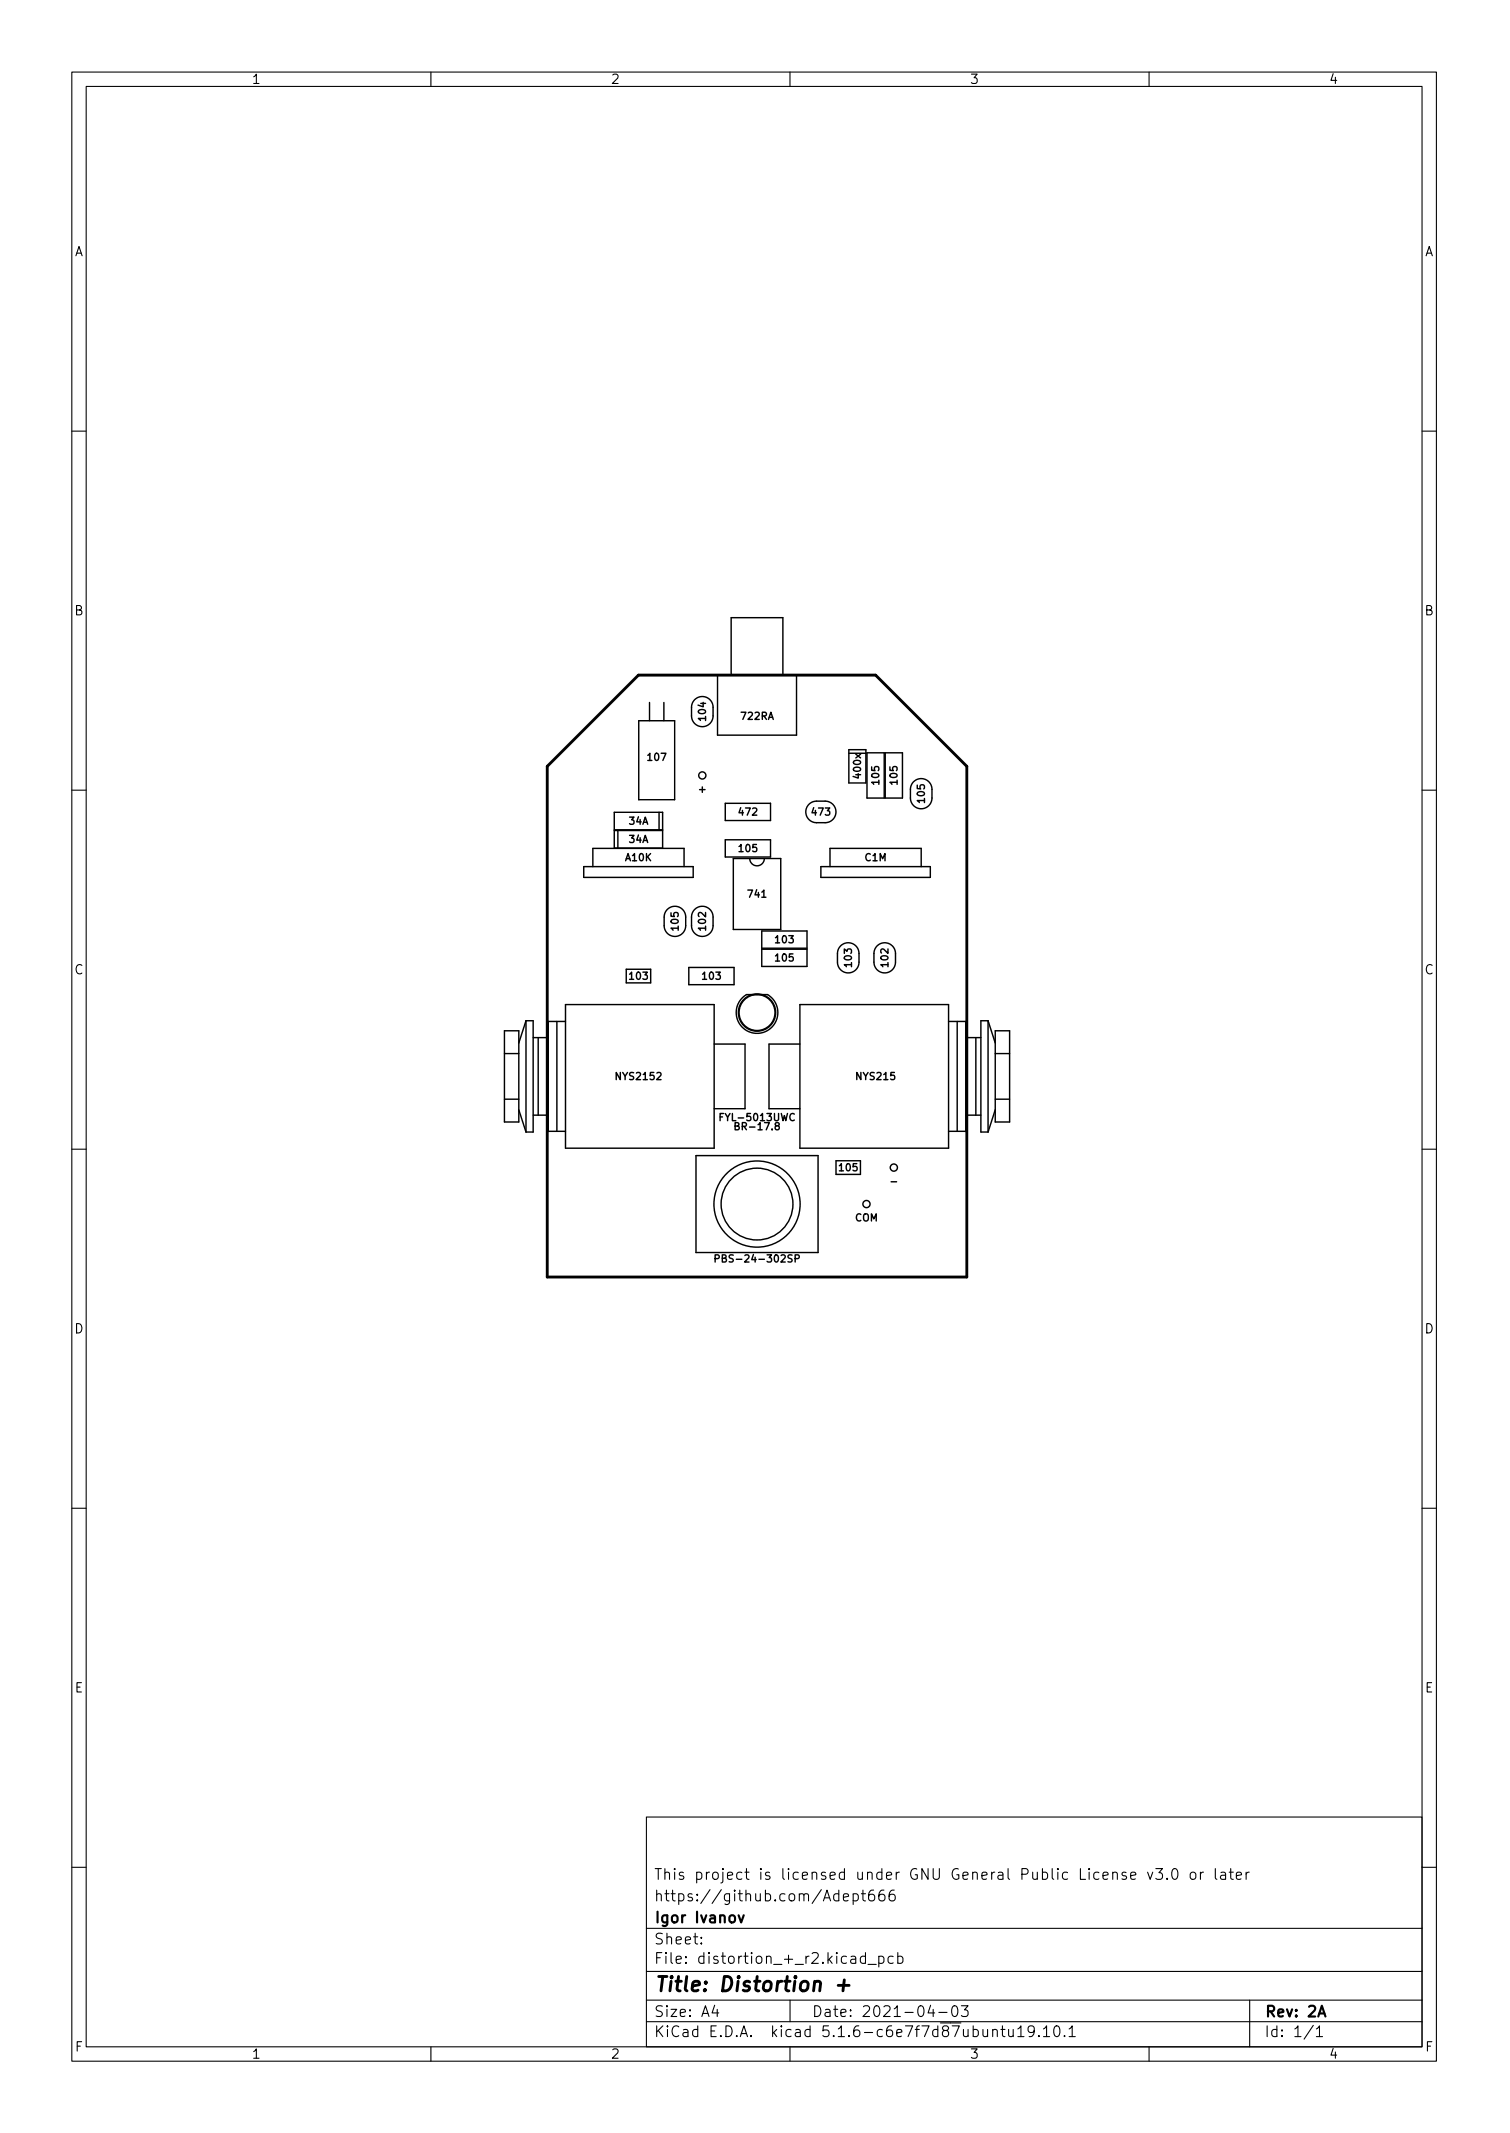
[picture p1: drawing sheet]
<svg xmlns="http://www.w3.org/2000/svg" width="210mm" height="297mm" viewBox="0 0 210 297" stroke-linecap="round" stroke-linejoin="round" font-family="sans-serif">
<defs><g id="words">
<text font-size="2.8" x="91" y="277.3">Title: Distortion +</text>
<g font-size="2.1">
<text x="91" y="261.8">This project is licensed under GNU General Public License v3.0 or later</text>
<text x="91" y="267.8">Igor Ivanov</text>
<text x="91" y="264.8">https://github.com/Adept666</text>
<text x="91" y="273.5">File: distortion_+_r2.kicad_pcb</text>
<text x="91" y="270.8">Sheet:</text>
<text x="91" y="280.9">Size: A4</text>
<text x="113" y="280.9">Date: 2021-04-03</text>
<text x="176" y="280.9">Rev: 2A</text>
<text x="91" y="283.7">KiCad E.D.A. kicad 5.1.6-c6e7f7d87ubuntu19.10.1</text>
<text x="176" y="283.7">Id: 1/1</text>
</g>
<g font-size="1.8">
<text x="35" y="11.7">1</text>
<text x="85" y="11.7">2</text>
<text x="135" y="11.7">3</text>
<text x="185" y="11.7">4</text>
<text x="10.3" y="35.7">A</text>
<text x="198.4" y="35.7">A</text>
<text x="10.3" y="85.7">B</text>
<text x="198.4" y="85.7">B</text>
<text x="10.3" y="135.7">C</text>
<text x="198.4" y="135.7">C</text>
<text x="10.3" y="185.7">D</text>
<text x="198.4" y="185.7">D</text>
<text x="10.4" y="235.7">E</text>
<text x="198.4" y="235.7">E</text>
<text x="10.4" y="285.7">F</text>
<text x="35" y="286.7">1</text>
<text x="85" y="286.7">2</text>
<text x="135" y="286.7">3</text>
<text x="185" y="286.7">4</text>
<text x="198.5" y="285.7">F</text>
</g>
<g font-size="1.4">
<text x="98.3" y="100.3" transform="rotate(-90 98.3 100.3)">104</text>
<text x="103.2" y="100.2">722RA</text>
<text x="90.3" y="105.9">107</text>
<text x="97.4" y="110.4">+</text>
<text x="103" y="113.6">472</text>
<text x="113.1" y="113.6">473</text>
<text x="119.9" y="108.3" transform="rotate(-90 119.9 108.3)">400x</text>
<text x="122.4" y="109.1" transform="rotate(-90 122.4 109.1)">105</text>
<text x="125" y="109.1" transform="rotate(-90 125 109.1)">105</text>
<text x="128.8" y="111.7" transform="rotate(-90 128.8 111.7)">105</text>
<text x="87.1" y="119.9">A10K</text>
<text x="87.6" y="117.4">34A</text>
<text x="87.6" y="114.8">34A</text>
<text x="103" y="118.6">105</text>
<text x="120.4" y="119.9">C1M</text>
<text x="104.2" y="125">741</text>
<text x="94.5" y="129.5" transform="rotate(-90 94.5 129.5)">105</text>
<text x="98.3" y="129.5" transform="rotate(-90 98.3 129.5)">102</text>
<text x="108.1" y="131.3">103</text>
<text x="87.7" y="136.4">103</text>
<text x="97.9" y="136.4">103</text>
<text x="108.1" y="133.9">105</text>
<text x="118.6" y="134.5" transform="rotate(-90 118.6 134.5)">103</text>
<text x="123.7" y="134.5" transform="rotate(-90 123.7 134.5)">102</text>
<text x="85.9" y="150.4">NYS2152</text>
<text x="119.3" y="150.4">NYS215</text>
<text x="100.7" y="156.1">FYL-5013UWC</text>
<text x="102.8" y="157.4">BR-17.8</text>
<text x="116.9" y="163.1">105</text>
<text x="124.2" y="165">-</text>
<text x="119" y="170.1">COM</text>
<text x="100.6" y="175.8">PBS-24-302SP</text>
</g>
</g></defs>
<g fill="none" stroke="#000" stroke-width=".15">
<path d="M10 10h190v277h-190zM12 12h186v273h-186zM60 10v2M110 10v2M160 10v2M10 60h2M198 60h2M10 110h2M198 110h2M10 160h2M198 160h2M10 210h2"/>
<path d="M198 210h2M90 253h108v32h-108zM10 260h2M90 278.5h108M90 274.5h108M90 268.5h108M97.7 270.6v.1l-.1-.1h.1v.1M97.7 269.8v.1h-.1l.1-.1v.1M99.5 279.2l-.3 1.1h.9M99.9 279.8v1M110 278.5v3M117.4 264.2l.8-.1-.1-.3-.4-.1-.3 .2 .1 .7 .2 .1 .4-.1"/>
<path d="M118.8 263.8l.4-.1 .3 .3v.4l-.1 .2-.2 .1-.4-.1M118.8 263.7v1.5M119.9 263.7h.6M120.2 263.2v1.3v.1l.3 .1M120.5 272.5l-.4-.1-.3 .3v.4l.1 .2 .2 .1 .4-.1M120.5 271.9v1.5M120.9 273.6h1.1M121.7 263.2a.59 .59 0 0 0-.8 .7v.5l.2 .2 .4 .1 .2-.1 .1-.5-.1-.2-.5-.1-.3 .3M122.4 272.5l.4-.1 .3 .3v.4l-.2 .2-.1 .1-.4-.1M122.4 272.4v1.5M123.1 263.2a.59 .59 0 0 0-.7 .7v.5l.1 .2 .4 .1 .3-.1v-.5l-.1-.2-.4-.1-.3 .3M124.4 272.5l-.5-.1-.2 .3v.4l.1 .2 .1 .1 .5-.1"/>
<path d="M124.5 263.2a.59 .59 0 0 0-.7 .7v.5l.1 .2 .5 .1 .2-.1 .1-.5-.2-.2-.4-.1-.3 .3M125 272.5l.4-.1 .3 .3v.4l-.1 .2-.2 .1-.4-.1M125 271.9v1.5M129.6 279.2l-.4 1.1h1M129.9 279.8v1M132.7 279.5a.36 .36 0 0 1 .3-.2 .36 .36 0 0 1 .3 .3 .77 .77 0 0 1-.4 1.2 .91 .91 0 0 1-.2-1.3zM133.9 279.3h.9l-.5 .6a.41 .41 0 0 1 .5 .3v.3l-.1 .2-.6 .1-.2-.1M157.4 261.2l.8-.1-.1-.3-.4-.1-.3 .2 .1 .7 .2 .1 .4-.1M159.8 260.7l.4 1 .3-1M160.9 260.2h1l-.5 .6a.41 .41 0 0 1 .5 .3v.3l-.2 .2-.5 .1-.3-.1M162.5 261.6h.1l-.1 .1-.1-.1h.1v.1M163.3 260.4a.36 .36 0 0 1 .4-.2 .36 .36 0 0 1 .2 .3 .77 .77 0 0 1-.4 1.2 .91 .91 0 0 1-.2-1.3z"/>
<path d="M165.9 260.8a.41 .41 0 0 1 .6 .2v.4a.41 .41 0 0 1-.4 .3 .41 .41 0 0 1-.4-.3v-.4zM167.2 260.7v1M167.6 260.7l-.3 .1-.1 .2M169.2 260.2v1.3l.2 .2M170 260.8l.2-.1 .4 .1 .1 .9M170.7 261.1h-.5a.29 .29 0 0 0-.3 .3 .29 .29 0 0 0 .3 .3l.5-.1M171.2 260.7h.5M171.4 260.2v1.3v.1l.3 .1M172.2 261.2l.7-.1-.1-.3-.4-.1-.2 .2v.7l.2 .1 .4-.1M173.5 260.7v1M173.9 260.7l-.2 .1-.2 .2M174 278.5v6.5"/>
<path d="M198 260h2M60 285v2M90 281.5h108M110 285v2M130.7 280.2h1.2M138.2 282.8a.37 .37 0 0 1 .7 0v.8M139.4 282.6h.5M139.6 282.1v1.3l.1 .1 .2 .1M140.4 282.6l.1 .9a.41 .41 0 0 0 .6 0M141.1 282.6v1M141.7 282.5l.5-.4v1.5M141.7 283.6h.9"/>
<path d="M144 282.8l-.3 .2h-.4l-.1-.2v-.4l.1-.2 .4-.1 .2 .2a.99 .99 0 0 1-.3 1.3h-.3M144.7 283.5v.1l-.1-.1h.1v.1M145.3 282.5l.4-.4v1.5M145.3 283.6h.9M146.9 282.2a.36 .36 0 0 1 .6 .2 .77 .77 0 0 1-.4 1.2 1 1 0 0 1-.2-1.4zM148.2 283.5h.1l-.1 .1v-.1v.1M148.9 282.5l.4-.4v1.5M148.9 283.6h.8M160 285v2M182.9 282l-1.3 2M183.3 282.5l.4-.4v1.5M183.3 283.6h.9"/>
</g>
<path d="M102.8 266.7l.4 1 .4-1M183.6 280.8l.5-1.5 .5 1.5" fill="none" stroke="#000" stroke-width=".3"/>
<path d="M76.2 106.7l12.7-12.7h33l12.7 12.7v71.1h-58.4zM116.7 276.5h1.5M117.6 275.7l-.2 1.5" fill="none" stroke="#000" stroke-width=".4"/>
<g fill="none" stroke="#000" stroke-width=".2">
<path d="M90.4 97.8v2.6M92.4 97.8v2.6M96.7 97.4a1.5 1.5 0 0 1 1.7-.3 1.5 1.5 0 0 1 .9 1.4v1.2a1.5 1.5 0 0 1-1.5 1.5 1.5 1.5 0 0 1-1.5-1.5v-1.5zM99.9 94h11v8.4h-11zM101.8 94v-8h7.2v8M85.5 115.7h6.8v2.4h-6.8zM85.5 113.1h6.8v2.5h-6.8zM86 115.7v2.4M88.9 100.4h5v11h-5zM91.8 113.1v2.5M101 116.9h6.3v2.4h-6.3zM101 111.9h6.3v2.4h-6.3z"/>
<path d="M102.1 119.6h6.6v9.8h-6.6zM104.4 119.6a1.02 1.02 0 0 0 1 1 1.02 1.02 0 0 0 1-1M112.6 112l.8-.4h1.5a1.5 1.5 0 0 1 1.5 1.5 1.5 1.5 0 0 1-1.5 1.5h-1.2a1.5 1.5 0 0 1-1.4-1 1.5 1.5 0 0 1 .3-1.6zM118.2 104.4h2.4v4.6h-2.4zM118.2 104.9h2.4M120.7 104.8h2.4v6.3h-2.4zM123.3 104.8h2.4v6.3h-2.4zM127.2 108.9a1.5 1.5 0 0 1 1.6-.4 1.5 1.5 0 0 1 1 1.4v1.2a1.5 1.5 0 0 1-1.5 1.5 1.5 1.5 0 0 1-1.5-1.5v-1.4zM78.7 139.9h20.7v20h-20.7zM81.3 120.7h15.2v1.5h-15.2zM82.5 120.7v-2.6h12.7v2.6M87.2 135h3.4v1.9h-3.4z"/>
<path d="M92.9 126.6a1.5 1.5 0 0 1 1.7-.3 1.5 1.5 0 0 1 .9 1.4v1.2a1.5 1.5 0 0 1-1.5 1.5 1.5 1.5 0 0 1-1.5-1.5v-1.5zM95.9 134.7h6.3v2.4h-6.3zM96.7 126.6a1.5 1.5 0 0 1 1.7-.3 1.5 1.5 0 0 1 .9 1.4v1.2a1.5 1.5 0 0 1-1.5 1.5 1.5 1.5 0 0 1-1.5-1.5v-1.5zM103.3 139l.6-.5h3a2.9 2.9 0 0 1 .9 4.2 2.9 2.9 0 0 1-4.2 .5 2.9 2.9 0 0 1-.3-4.2zM106.1 132.2h6.3v2.4h-6.3zM106.1 129.6h6.3v2.4h-6.3zM111.4 139.9h20.7v20h-20.7zM114.3 120.7h15.2v1.5h-15.2zM115.6 120.7v-2.6h12.7v2.6M117 131.7a1.5 1.5 0 0 1 1.7-.3 1.5 1.5 0 0 1 .9 1.4v1.2a1.5 1.5 0 0 1-1.5 1.5 1.5 1.5 0 0 1-1.5-1.5v-1.5zM122.1 131.7a1.5 1.5 0 0 1 1.7-.3 1.5 1.5 0 0 1 .9 1.4v1.2a1.5 1.5 0 0 1-1.5 1.5 1.5 1.5 0 0 1-1.5-1.5v-1.5zM70.2 143.5h2v12.7h-2z"/>
<path d="M70.2 146.7h2M70.2 153.1h2M72.2 154.5l1 3.1M73.2 142.1h1v15.5h-1M73.2 142.1v15.5M73.2 142.1l-1 3.1M74.2 144.5h2.1M74.2 155.3h2.1M74.9 144.5v10.8M77.5 142.2v15.3M78.7 142.2h-2.4v15.3h2.4M99.4 145.4h4.3v9h-4.3"/>
<path d="M100.3 155.5h.3M100.7 155.1h-.4v1M102.4 156.8h.4l.1-.2-.1-.2-.4-.1v1h.3l.2-.1v-.2l-.2-.2M108.1 156.8l-.2-.2 .1-.2 .1-.1 .3 .1 .1 .1v.2l-.5 .1-.1 .2v.1l.2 .2h.3l.1-.2v-.1l-.2-.2M111.4 145.4h-4.3v9h4.3M132.1 142.2h2.4v15.3h-2.4M133.3 142.2v15.3M134.5 144.5h2.1M134.5 155.3h2.1M135.9 144.5v10.8M137.6 142.1h-1v15.5h1M137.6 142.1v15.5"/>
<path d="M137.6 142.1l1 3.1M138.6 146.7h2M138.6 153.1h2M138.6 143.5h2v12.7h-2zM138.6 154.5l-1 3.1M96.9 160.9h17v13.5h-17zM99.6 175.3l.5-.1v-.1v-.3l-.5-.1v1M110.7 175.3l.5-.1 .1-.1-.1-.3-.5-.1v1M116.4 161.6h3.4v1.9h-3.4z"/>
<circle cx="97.8" cy="108" r=".5"/>
<circle cx="105.4" cy="141" r="2.5"/>
<circle cx="105.4" cy="141" r="2.6"/>
<circle cx="105.4" cy="167.7" r="6"/>
<circle cx="105.4" cy="167.7" r="5"/>
<circle cx="120.6" cy="167.7" r=".5"/>
<circle cx="124.5" cy="162.6" r=".5"/>
</g>
<use href="#words"/>
</svg>
